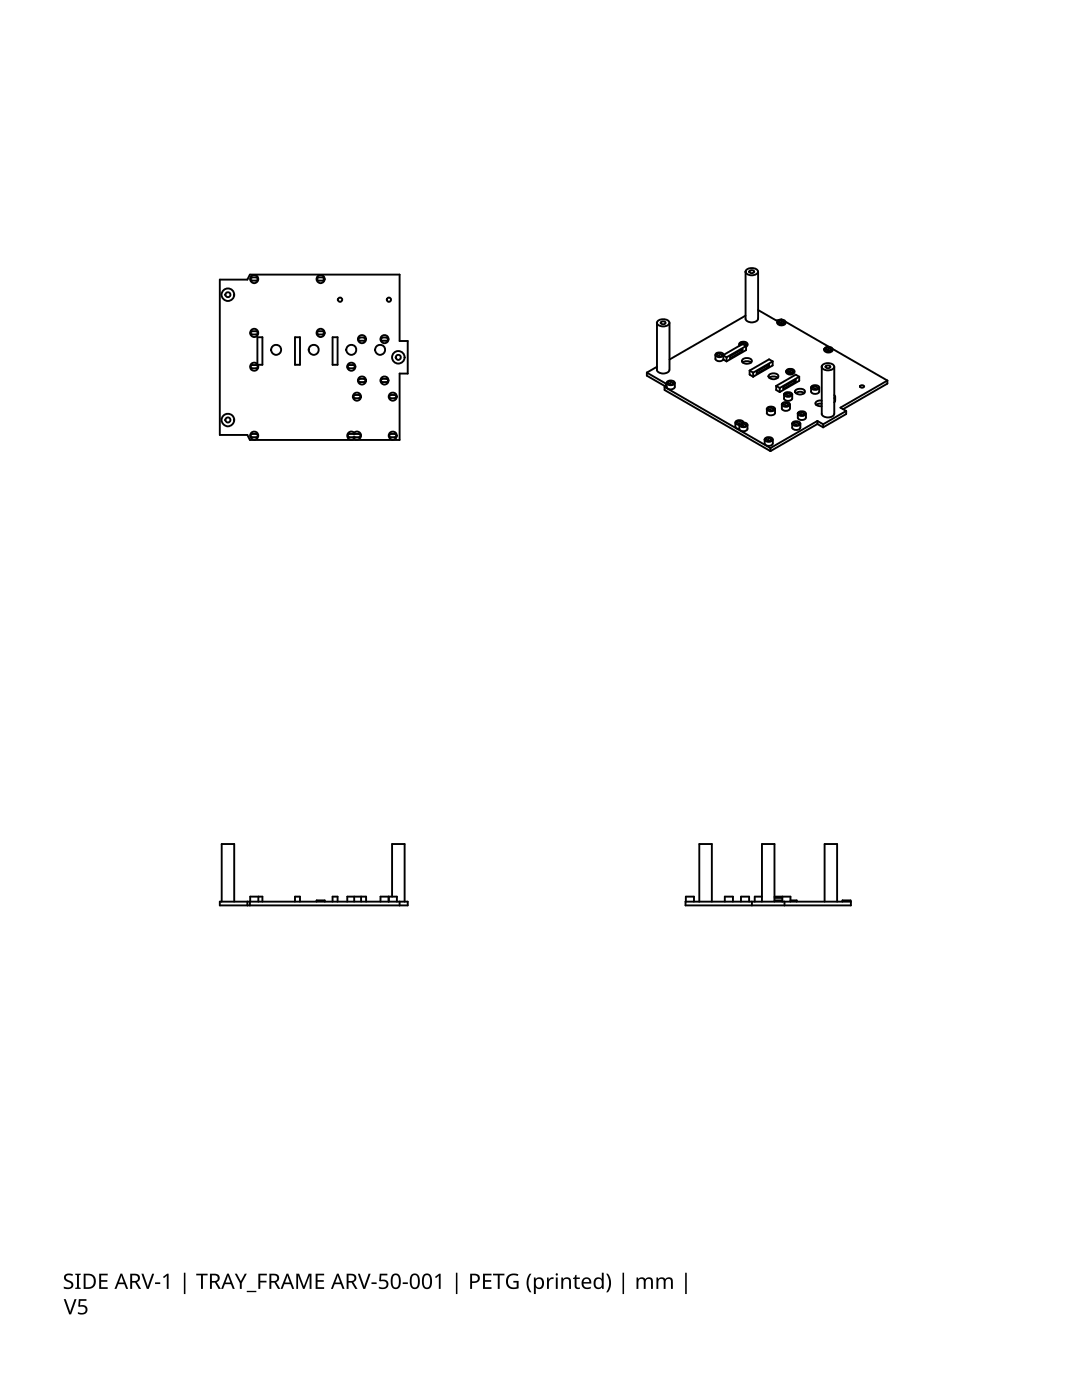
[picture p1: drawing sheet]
<svg xmlns="http://www.w3.org/2000/svg" width="216mm" height="279mm" viewBox="0 0 216 279" stroke-linecap="round" stroke-linejoin="round" font-family="sans-serif">
<g fill="none" stroke="#000" stroke-width=".38">
<path d="M43.9 55.8h5.5l.5-1h29.8v13.3h1.7v6.5h-1.7v13.2h-29.8l-.5-1h-5.5zM50.3 55.4l-.3 .3 .3 .3M51.1 55.4l.3 .1v.2l-.3 .3M51.1 55.4h-.7M51.1 56h-.7M63.3 55.5l.3-.1h.7l.3 .1 .1 .2-.2 .3h-.9l-.3-.1zM148.9 53.9a1.5 1.5 0 0 1 2.4 .3 1.44 1.44 0 0 1-2.5 0zM149.6 54.1l.2-.1a.52 .52 0 0 1 .7 .2 .58 .58 0 0 1-1 0zM151.3 54.2v9.4a1.44 1.44 0 0 1-2.5 0v-9.4M50.3 72.9a.34 .34 0 0 0-.3 .3 .34 .34 0 0 0 .3 .3M50.3 66.1l-.3 .4 .3 .3M50.4 73.5h.7"/>
<path d="M50.4 66.8h.7M50.4 72.9h.7M51.1 72.9a.34 .34 0 0 1 .3 .3 .34 .34 0 0 1-.3 .3M51.1 66.1l.3 .2v.2l-.3 .3M51.1 66.1h-.7M51.4 72.7a.81 .81 0 0 0-1.4 .2 .81 .81 0 0 0 .7 1.1 .81 .81 0 0 0 .7-1.2M51.4 72.7v-5.4h1v5.5h-.9M58.9 67.3h1v5.5h-1zM63.6 66.1l-.4 .4 .4 .3 .9-.1 .1-.4-.3-.2M64.4 66.1h-.8M66.4 67.3h1v5.5h-1zM69.7 73.5a.34 .34 0 0 1-.3-.3 .34 .34 0 0 1 .3-.3h.8a.34 .34 0 0 1 .3 .3 .34 .34 0 0 1-.3 .3"/>
<path d="M69.7 73.5h.8M70.8 78.9h-.1a.34 .34 0 0 0-.2 .3 .34 .34 0 0 0 .3 .3M70.9 79.5h.7M71.6 78.9h.2a.33 .33 0 0 1 .1 .4 .33 .33 0 0 1-.3 .2M71.6 78.8h-.7M71.8 75.6a.34 .34 0 0 0-.3 .3 .34 .34 0 0 0 .3 .4M71.8 67.4l-.2 .1a.35 .35 0 0 0 .2 .5M71.9 75.6h.7M71.9 67.4h.7M71.9 76.3h.7M71.9 68h.7M72.6 75.6a.34 .34 0 0 1 .3 .3 .34 .34 0 0 1-.3 .4"/>
<path d="M72.6 67.4l.3 .1a.35 .35 0 0 1-.3 .5M76.3 67.4h-.1a.34 .34 0 0 0-.2 .4 .34 .34 0 0 0 .3 .2M76.3 75.6h-.1a.35 .35 0 0 0-.2 .4 .35 .35 0 0 0 .3 .3M76.4 75.6h.7M76.4 67.4h.7M76.4 76.3h.7M76.4 68h.7M77.1 67.4h.2a.33 .33 0 0 1 .1 .4 .33 .33 0 0 1-.3 .2M77.1 75.6a.34 .34 0 0 1 .3 .3 .34 .34 0 0 1-.3 .4M78 78.9h-.2a.34 .34 0 0 0-.1 .3 .34 .34 0 0 0 .3 .3M78 79.5h.8M78.7 78.9h.2a.33 .33 0 0 1 .2 .4 .33 .33 0 0 1-.4 .2"/>
<path d="M78.8 78.8h-.8M129.1 74.4l3.9 2.2-.4 .6M129.1 74.4v.6l3.6 2.1M131.1 73.8a1.44 1.44 0 0 0 2.5 0M131.1 64.4v9.4M131.1 73.2l-2 1.2M131.2 64.1a1.76 1.76 0 0 1 2.3 0l.1 .3a1.44 1.44 0 0 1-2.5 0zM131.9 64.3l.2-.1a.49 .49 0 0 1 .7 .2 .55 .55 0 0 1-1 0zM132.6 77.2l21.1 12.2M132.6 77.2v.6l21.1 12.2M133 77.3a.93 .93 0 0 0 1.6 0M133 76.4v.8"/>
<path d="M133.1 76.2l.7-.3a.65 .65 0 0 1 .8 .5 .93 .93 0 0 1-1.6 0zM133.3 76.4l.6 .3M133.6 64.4v9.4M133.8 76.2l-.4-.1-.2 .2 .1 .1M133.8 76.1l.5 .3M134.3 76.5l.1 .2h-.5M134.7 76.4v.8M142.7 71.6a.95 .95 0 0 0 1.6 .2M142.8 70.8v.8M143.5 70.5h-.4l-.1 .2 .6 .4M143.5 70.5l.6 .5-.1 .1h-.4M144.4 70.9v-.1a.91 .91 0 0 0-.8-.5 .91 .91 0 0 0-.9 .5 .96 .96 0 0 0 1.6 .2"/>
<path d="M145 71.3v.8M145 71.3l-.7-.4v.9l.7 .3M147.5 68.9v.1M147.5 68.6v.3M147.7 69l-.2-.3a.96 .96 0 0 1 1.6 0l-.3 .3M147.8 69.9l.4 .2M147.8 68.6l.2 .1M148.1 71.8a1.23 1.23 0 0 1 1.9 .3 1.17 1.17 0 0 1-2 0zM148.2 70.1v-.4l-2.5 1.4v.4M148.2 70.1l-2.5 1.4M148.2 72.3l.8-.2 .9 .2M148.3 68.4l-.4-.1-.2 .2 .1 .2"/>
<path d="M148.3 68.4l.5 .3M148.8 63l-15.2 8.8M148.8 68.7l.1 .1-.2 .2M148.9 69.1l-3.9 2.2M148.9 69.1l-.7-.5-3.8 2.2M148.9 69.1v.8l-3.9 2.2M149.1 68.9l-.3 .3M149.2 68.6v.3M149.6 74v.8l.7 .4M149.6 74l.7 .4M150.3 74.4v.8M151 74.2l2.5-1.5v.4l-2.5 1.5z"/>
<path d="M151.3 61.9l3.6 2.1 1.1-.2M153.1 72.9l.4 .2M153.4 74.9a1.21 1.21 0 0 1 1.9 .2 1.13 1.13 0 0 1-2 0zM153.5 75.4l.8-.3 .9 .3M154.2 72.1v.8l-3.9 2.3M154.2 72.1l-.7-.4-3.9 2.3M154.2 72.1l-3.9 2.3M154.9 77l.7 .4M154.9 77v.8l.7 .4M155.1 64.3v.2M155.2 64.1l.7-.3a.66 .66 0 0 1 .8 .5 .89 .89 0 0 1-.8 .5 .89 .89 0 0 1-.8-.5zM155.4 64.2l.6 .3"/>
<path d="M155.6 64.3l.7 .3M155.6 77.4v.8M155.9 64l-.4-.1-.2 .2 .1 .2M155.9 64l.6 .3-.1 .3h-.4M156.3 77.2l2.5-1.4v.4l-2.5 1.4zM156.4 79.5a.96 .96 0 0 0 1.7 0M156.5 78.7v.8M156.5 78.5l.7-.2a.66 .66 0 0 1 .9 .4 .96 .96 0 0 1-1.7 0zM156.7 64.2l8.7 5M156.8 64.3a.87 .87 0 0 1-.8 .7 .87 .87 0 0 1-.9-.5M156.8 78.7l.5 .3M156.9 74.1a.84 .84 0 0 0 .7 .7 .84 .84 0 0 0 .9-.5"/>
<path d="M157 73.9l.7-.3a.64 .64 0 0 1 .8 .5 .93 .93 0 0 1-1.6 0zM157.2 74l.5 .3M157.2 78.4h-.4l-.1 .2 .1 .1M157.2 78.4l.6 .3M157.4 74.2h.2M157.6 73.8h-.4v.2M157.7 73.8l.6 .5-.6 .1M157.7 74.2l.3 .2M157.7 78.7l.1 .2-.1 .1h-.4M158.1 78.7v.8M158.4 76l.4 .2M158.5 74.1v.2"/>
<path d="M158.7 77.9a1.47 1.47 0 0 1 1.9 0v.2a1.13 1.13 0 0 1-2 0zM158.8 78.5l.5-.3a1.27 1.27 0 0 1 1.2 .3M159.5 75.2l-.7-.4-3.9 2.2M159.5 75.2l-3.9 2.2M159.5 75.2v.8l-3.9 2.2M161.8 78.1a.93 .93 0 0 0 1.6 0M161.8 77.3v.8M161.9 77.2l.7-.3a.57 .57 0 0 1 .8 .6l-.8 .3a.59 .59 0 0 1-.7-.6zM162.2 77.3l.7 .4 .2-.1 .1-.2M162.6 77l-.5 .1v.2M162.6 77l.6 .3M163.5 77.3v.8"/>
<path d="M164 80l-.3-.1a.72 .72 0 0 0-.9 .8l.5 .3 .7 .1M164 73.2v9.4M164.1 72.9a1.73 1.73 0 0 1 2.3 0l.1 .3a1.44 1.44 0 0 1-2.5 0zM164.5 69.7v.2M164.5 69.5l.8-.3a.7 .7 0 0 1 .8 .5 .96 .96 0 0 1-1.6 0zM164.8 73h.2a.54 .54 0 0 1 .7 .2 .55 .55 0 0 1-1 0zM164.8 69.7v-.3l.2-.1 .8 .4M164.8 69.6l.5 .4M165 69.8l.6 .2M165.8 69.7v.3h-.5M166.1 69.6l11 6.3M166.1 69.7a.88 .88 0 0 1-.7 .7 .88 .88 0 0 1-.9-.5"/>
<path d="M166.5 78.9a.34 .34 0 0 1 0 .6M166.5 73.2v9.4M166.7 79.2v.8M171.7 77l.1-.1a.43 .43 0 0 1 .6 .2l-.4 .3-.3-.2zM177.1 75.9v.7l-8.9 5.1M177.1 75.9l-9.4 5.5 1.1 .6M50.3 86.6a.34 .34 0 0 0-.3 .4 .34 .34 0 0 0 .3 .3M51.1 86.6a.34 .34 0 0 1 .3 .4 .34 .34 0 0 1-.3 .3M51.1 86.6h-.7M51.1 87.3h-.7M69.5 86.4a.76 .76 0 0 1 1.2 0 .82 .82 0 0 1 1.1 0 .82 .82 0 0 1 0 1.1 .82 .82 0 0 1-1.1 0 .81 .81 0 0 1-1.2 0 .81 .81 0 0 1 0-1.1zM70.5 87.3h.3"/>
<path d="M70.5 87.3h-.8M70.8 86.6h-1.1a.34 .34 0 0 0-.3 .3 .34 .34 0 0 0 .3 .4M71.6 86.6a.34 .34 0 0 1 .3 .4 .34 .34 0 0 1-.3 .3M71.6 86.6h-.7M71.6 87.3h-.7M78 86.6a.34 .34 0 0 0-.3 .4 .34 .34 0 0 0 .3 .3M78.7 86.6a.34 .34 0 0 1 .4 .4 .34 .34 0 0 1-.4 .3M78.8 86.6h-.8M78.8 87.3h-.8M146.7 84.3v.8a.76 .76 0 0 0 .8 .5 .99 .99 0 0 0 1.6 0l.1-.8M146.8 84.1l.7-.2a.66 .66 0 0 1 .8 .4 .57 .57 0 0 1 .8 .7l-.8 .3a.85 .85 0 0 1-.8-.5 .57 .57 0 0 1-.7-.7zM147 84.3l.8 .5"/>
<path d="M147.5 84l-.5 .1v.2M147.5 84l.5 .3M147.5 84.8v.8M147.8 84.8l.6 .3M148 84.4l.1 .1M148.1 84.5l.7 .3M148.1 84.4v.5M148.8 84.8l.1 .2-.1 .1h-.5M152.6 87.7v.8M152.6 87.5l.8-.3a.64 .64 0 0 1 .8 .5 .93 .93 0 0 1-1.6 0zM152.9 87.7l-.1-.3h.4l.8 .4-.2 .2h-.4M152.9 87.7l.5 .3"/>
<path d="M153 81.6v.8M153.1 81.4l.7-.2a.69 .69 0 0 1 .8 .4 .96 .96 0 0 1-1.6 0zM153.3 81.6v-.3h.4l.6 .3M153.3 81.6l.6 .3M153.7 89.4v.6M154.2 87.7v.8a.93 .93 0 0 1-1.6 0M154.3 81.7v.2h-.5M154.6 81.6v.8a.96 .96 0 0 1-1.6 0M156 80.7v.8a.93 .93 0 0 0 1.6 0M156.1 80.5l.7-.2a.62 .62 0 0 1 .8 .4 .93 .93 0 0 1-1.6 0zM156.3 80.7l.8 .4 .3-.2-.1-.2M156.8 80.4l-.5 .1v.2"/>
<path d="M156.8 80.4l.5 .3M157.6 80.7v.8M158.1 84.5v.8a.93 .93 0 0 0 1.6 0M158.1 84.3l.8-.2a.64 .64 0 0 1 .8 .4 .93 .93 0 0 1-1.6 0zM158.4 84.5l.5 .3M158.8 84.2l-.5 .1 .1 .2M158.9 84.2l.5 .3M159.2 82.5v.9a.93 .93 0 0 0 1.6 0M159.2 82.4l.8-.3a.63 .63 0 0 1 .8 .5 .93 .93 0 0 1-1.6 0zM159.4 84.6v.2h-.5M159.5 82.5l.5 .3M159.7 84.5v.8"/>
<path d="M159.9 82.3l-.4-.1-.1 .2 .1 .2M160 82.2l.5 .4M160.5 82.6v.2h-.5M160.8 82.5v.8M163.1 84.6l1.1 .7M163.1 84v.6M163.1 84l1.1 .7M163.1 84.6l-9.4 5.4M163.1 84l-9.4 5.4M164 82.6a1.44 1.44 0 0 0 2.5 0M164 80.6h-.6l-.5 .2M164.2 84.7v.6"/>
<path d="M166.6 80l-.1 .3M168.8 82l-4.6 2.7M168.8 82v.6l-4.6 2.7M43.9 179.9h37.5v.8h-37.5zM46.7 179.9v-11.5h-2.5v11.5M49.4 179.9v.8M49.9 179.9v.8M49.9 179.9v-1h2.5v1M51.5 178.9v1M58.9 179.9v-1h1v1M64.8 179.9v-.2h-1.6v.2M66.4 179.9v-1h1v1"/>
<path d="M70.7 178.9v1M72 178.9v1M73 179.9v-1h-3.7v1M77.6 178.9v1M78.2 178.9v-10.5h2.5v11.5M79.2 179.9v-1h-3.3v1M79.7 179.9v.8M136.8 179.9h33v.8h-33zM138.5 179.9v-1h-1.6v1M142 179.9v-11.5h-2.5v11.5M146.3 179.9v-1h-1.7v1M149.5 179.9v-1h-1.6v1"/>
<path d="M150 179.9v.8M152 178.9h-1.4v1M154.5 178.9h3.2v1M154.5 179.9v-11.5h-2.5v11.5M156.1 178.9v1M156.1 179.7h-1.6M156.1 179.2h-1.6M156.5 179.9v.8M157.7 179.7h1.3v.2M167 179.9v-11.5h-2.5v11.5M169.7 179.9v-.2h-1.6v.2"/>
<circle cx="45.5" cy="58.8" r=".51"/>
<circle cx="45.5" cy="58.8" r="1.25"/>
<circle cx="50.7" cy="55.7" r=".8"/>
<circle cx="64" cy="55.7" r=".8"/>
<circle cx="67.8" cy="59.8" r=".44"/>
<circle cx="77.6" cy="59.8" r=".43"/>
<circle cx="50.7" cy="66.4" r=".81"/>
<circle cx="55.1" cy="69.8" r="1"/>
<circle cx="62.6" cy="69.8" r="1.01"/>
<circle cx="64" cy="66.4" r=".81"/>
<circle cx="70.1" cy="69.8" r="1.01"/>
<circle cx="70.1" cy="73.2" r=".81"/>
<circle cx="71.2" cy="79.2" r=".8"/>
<circle cx="72.2" cy="75.9" r=".81"/>
<circle cx="72.2" cy="67.7" r=".8"/>
<circle cx="75.8" cy="69.8" r="1"/>
<circle cx="76.7" cy="75.9" r=".8"/>
<circle cx="76.7" cy="67.7" r=".8"/>
<circle cx="78.4" cy="79.2" r=".8"/>
<circle cx="79.5" cy="71.3" r=".51"/>
<circle cx="79.5" cy="71.3" r="1.25"/>
<circle cx="45.5" cy="83.8" r=".51"/>
<circle cx="45.5" cy="83.8" r="1.26"/>
<circle cx="50.7" cy="86.9" r=".8"/>
<circle cx="78.4" cy="86.9" r=".8"/>
</g>
<g fill="none" stroke="#000" stroke-width=".2">
<path d="M133.8 76.1v.6M134.3 76.4v.3M143.5 70.5v.5M144.1 70.8v.3M148.3 68.4v.3M148.8 68.7v.2M155.9 64v.4M156.4 64.3v.2M157.2 78.4v.5M157.7 73.8v.4M157.8 78.7v.3M158.2 74.1v.2"/>
<path d="M162.6 77v.6M163.2 77.3v.3M165.3 69.4v.4M165.8 69.7v.3M147.5 84v.6M148 84.3v.6M148.3 84.5v.5M148.8 84.8v.3M153.4 87.4v.5M153.8 81.3v.5M153.9 87.7v.3M154.3 81.6v.3"/>
<path d="M156.8 80.4v.5M157.3 80.7v.3M158.9 84.2v.6M159.4 84.5v.3M160 82.2v.6M160.5 82.6v.2"/>
</g>
<g fill="#000">
<path d="M12.7 259.3h.4l.9 2.6 .9-2.6h.4l-1.1 3h-.4zM12.9 254.5a1.44 1.44 0 0 1 1.7-.2l-.2 .3h-.1a.64 .64 0 0 0-.8-.1 .64 .64 0 0 0-.3 .6l.5 .4a.93 .93 0 0 1 .9 1.1 .93 .93 0 0 1-1.3 .7l-.6-.2v-.3a1.08 1.08 0 0 0 1.5-.2 1.08 1.08 0 0 0-1-.9 .8 .8 0 0 1-.3-1.2zM15 254.2h1.1v.2l-.4 .1v2.4l.4 .1v.2h-1.1v-.2l.4-.1v-2.4l-.4-.1zM19.8 254.2h1.7v.3h-1.3v1h1.2v.3h-1.2v1.1h1.3v.3h-1.7zM28.2 254.2h.4l.9 2.6 .9-2.6h.4l-1.1 3h-.4zM30.9 255.9h1.1v.4h-1.1zM32.5 254.8l.8-.6h.3v3h-.3v-2.6l-.6 .5zM39.2 254.2h2.2v.3h-.9v2.7h-.4v-2.7h-.9zM46.8 254.2h.5l.8 1.5 .7-1.5h.5l-1.1 1.9v1.1h-.3v-1.1zM49.2 257.6h1.9v.3h-1.9zM51.6 254.2h1.6v.3h-1.3v1.1h1.3v.3h-1.3v1.3h-.3zM59.1 254.2h.6l.9 2.5 1-2.5h.6v3h-.4v-2.6l-1 2.6h-.3l-1-2.6v2.6h-.4z"/>
<path d="M63 254.2h1.7v.3h-1.3v1h1.2v.3h-1.2v1.1h1.3v.3h-1.7zM71.4 254.2h.4l.9 2.6 .8-2.6h.5l-1.1 3h-.4zM74.1 255.9h1.1v.4h-1.1zM75.8 254.2h1.5v.3h-1.2l-.1 .9a1.02 1.02 0 0 1 1.5 .9 1.02 1.02 0 0 1-1.4 1l-.5-.2v-.3a.88 .88 0 0 0 1 .2 .88 .88 0 0 0 .5-.8 .85 .85 0 0 0-1.3-.5l-.1-.1zM80.4 255.9h1v.4h-1zM86.8 254.8l.8-.6h.3v3h-.3v-2.6l-.6 .5zM96.4 254.2h1.7v.3h-1.3v1h1.2v.3h-1.2v1.1h1.3v.3h-1.7zM98.4 254.2h2.3v.3h-1v2.7h-.4v-2.7h-.9zM101.4 254.6a1.94 1.94 0 0 1 2-.3l-.1 .4a1.25 1.25 0 0 0-1.9 .9 1.25 1.25 0 0 0 1.7 1.3v-.9h-.7v-.4h1.1v1.5l-.3 .1a1.62 1.62 0 0 1-2-.5 1.62 1.62 0 0 1 .2-2.1zM105.7 254.2h.3a3.2 3.2 0 0 0 0 3.7 .85 .85 0 0 1-.8-.8l-.1-1a2.87 2.87 0 0 1 .6-1.9zM109.2 255h.3v.4l.4-.4 .6-.1-.1 .4h-.4a.73 .73 0 0 0-.5 .7v1.2h-.3zM112 255h.3l.1 .3a.87 .87 0 0 1 .9-.3 .87 .87 0 0 1 .6 .7v1.5h-.3v-1.4a.61 .61 0 0 0-.8-.6 .61 .61 0 0 0-.4 .8v1.2h-.4z"/>
<path d="M114.8 254.4h.2v.6h.7v.2h-.7v1.4l.2 .3h.5v.3a.69 .69 0 0 1-1-.6v-1.4h-.4v-.1l.4-.2zM120.9 254.2a.86 .86 0 0 1 .9 .8 3 3 0 0 1-.5 2.9h-.3a3.2 3.2 0 0 0-.1-3.7zM127 255h.3l.1 .3a.86 .86 0 0 1 1.4 0 .81 .81 0 0 1 .9-.4 .81 .81 0 0 1 .6 .8v1.5h-.4v-1.4a.56 .56 0 0 0-.7-.6 .56 .56 0 0 0-.4 .8v1.2h-.3v-1.4a.57 .57 0 0 0-.8-.6 .57 .57 0 0 0-.3 .8v1.2h-.4zM131 255h.3v.3a.86 .86 0 0 1 1.5 0 .81 .81 0 0 1 .9-.4 .81 .81 0 0 1 .6 .8v1.5h-.4v-1.4a.56 .56 0 0 0-.7-.6 .56 .56 0 0 0-.4 .8v1.2h-.4v-1.4a.57 .57 0 0 0-.7-.6 .57 .57 0 0 0-.3 .8v1.2h-.4zM15.7 259.3h1.5v.3h-1.2v.9a1.02 1.02 0 0 1 1.5 .8 1.02 1.02 0 0 1-1.4 1l-.6-.1v-.4a.88 .88 0 0 0 1 .3 .88 .88 0 0 0 .6-.9 .85 .85 0 0 0-1.3-.4l-.2-.1z"/>
<path d="M16.7 254.2h.9a1.36 1.36 0 0 1 1.5 1.5 1.41 1.41 0 0 1-1.6 1.5h-.8zM17.1 254.5v2.4h.4a1.08 1.08 0 0 0 1.2-1.2 1.03 1.03 0 0 0-1.1-1.2z"/>
<path d="M24 254.2h.4l1.2 3h-.4l-.4-.9h-1.2l-.4 .9h-.3zM24.2 254.6l-.5 1.4h1z"/>
<path d="M26 254.2h.8a.87 .87 0 0 1 1.1 .6 .87 .87 0 0 1-.6 1.1l.9 1.3h-.5l-.7-1.2h-.6v1.2h-.4zM26.4 254.5v1.2h.4a.58 .58 0 0 0 .7-.6 .58 .58 0 0 0-.7-.6z"/>
<path d="M41.9 254.2h.8a.87 .87 0 0 1 1.1 .6 .87 .87 0 0 1-.6 1.1l.9 1.3h-.5l-.7-1.2h-.6v1.2h-.4zM42.3 254.5v1.2h.4a.58 .58 0 0 0 .7-.6 .58 .58 0 0 0-.7-.6z"/>
<path d="M45.3 254.2h.4l1.1 3h-.4l-.3-.9h-1.2l-.4 .9h-.4zM45.5 254.6l-.5 1.4h1z"/>
<path d="M53.8 254.2h.8a.87 .87 0 0 1 1.1 .6 .87 .87 0 0 1-.6 1.1l.8 1.3h-.4l-.8-1.2h-.6v1.2h-.3zM54.1 254.5v1.2h.5a.58 .58 0 0 0 .7-.6 .58 .58 0 0 0-.7-.6z"/>
<path d="M57.2 254.2h.3l1.2 3h-.4l-.4-.9h-1.2l-.3 .9h-.4zM57.3 254.6l-.4 1.4h.9z"/>
<path d="M67.2 254.2h.4l1.2 3h-.4l-.4-.9h-1.2l-.4 .9h-.4zM67.4 254.6l-.5 1.4h1z"/>
<path d="M69.2 254.2h.8a.87 .87 0 0 1 1.1 .6 .87 .87 0 0 1-.6 1.1l.8 1.3h-.4l-.7-1.2h-.6v1.2h-.4zM69.6 254.5v1.2h.4a.58 .58 0 0 0 .7-.6 .58 .58 0 0 0-.7-.6z"/>
<path d="M78.3 254.4a1.05 1.05 0 0 1 1.3 0 1.05 1.05 0 0 1 .4 1.1v.2a1.18 1.18 0 0 1-1.2 1.6 1.37 1.37 0 0 1-.8-1.8l.1-.7zM78.6 254.6l-.2 .5v1.2a.6 .6 0 0 0 .6 .7 .6 .6 0 0 0 .6-.7 1.66 1.66 0 0 0-.5-1.8z"/>
<path d="M82.1 254.4a1.05 1.05 0 0 1 1.3 0 1.05 1.05 0 0 1 .4 1.1v.2a1.18 1.18 0 0 1-1.2 1.6 1.37 1.37 0 0 1-.8-1.8l.1-.7zM82.4 254.6l-.2 .5v1.2a.6 .6 0 0 0 .6 .7 .6 .6 0 0 0 .6-.7 1.66 1.66 0 0 0-.5-1.8z"/>
<path d="M84.6 254.4a1.05 1.05 0 0 1 1.2 0 1.05 1.05 0 0 1 .4 1.1v.2a1.18 1.18 0 0 1-1.1 1.6 1.37 1.37 0 0 1-.9-1.8l.1-.7zM84.8 254.6l-.2 .5v1.2a.6 .6 0 0 0 .6 .7 .6 .6 0 0 0 .6-.7 1.66 1.66 0 0 0-.5-1.8z"/>
<path d="M93.8 254.2h.8a.95 .95 0 0 1 1.2 1 .95 .95 0 0 1-1.3 .8h-.3v1.2h-.4zM94.2 254.5v1.2a.82 .82 0 0 0 1.2-.6 .61 .61 0 0 0-.8-.6z"/>
<path d="M106.5 255h.3l.1 .3a.95 .95 0 0 1 1.2-.3 .95 .95 0 0 1 .5 1.1 .99 .99 0 0 1-1 1.2l-.7-.4v1.4h-.4zM107.1 255.4l-.2 .4a.73 .73 0 0 0 .1 .9 .73 .73 0 0 0 .9 .1 .99 .99 0 0 0-.3-1.6z"/>
<path d="M116.3 255.2a.98 .98 0 0 1 1.2-.2 .98 .98 0 0 1 .5 1.2h-1.6a.87 .87 0 0 0 .5 .8 .87 .87 0 0 0 1-.2v.3a1.24 1.24 0 0 1-1.6-.2 1.24 1.24 0 0 1 0-1.7zM116.6 255.4l-.2 .5h1.2a.55 .55 0 0 0-.6-.7z"/>
<path d="M118.8 255.1a.95 .95 0 0 1 1.3 .1v-1.2h.4v3.2h-.3l-.1-.3-.3 .3-.4 .1a1.25 1.25 0 0 1-1-.9 1.25 1.25 0 0 1 .4-1.3zM119.1 255.3a1 1 0 0 0 .3 1.7 .95 .95 0 0 0 .7-.8 .95 .95 0 0 0-.4-.9z"/>
<circle cx="111.1" cy="254.3" r=".23"/>
</g>
<path d="M36.8 254v4.3M91.1 254v4.3M124.4 254v4.3M136.9 254v4.3" fill="none" stroke="#000" stroke-width=".31"/>
<path d="M111.1 255v2.2" fill="none" stroke="#000" stroke-width=".37"/>
</svg>
